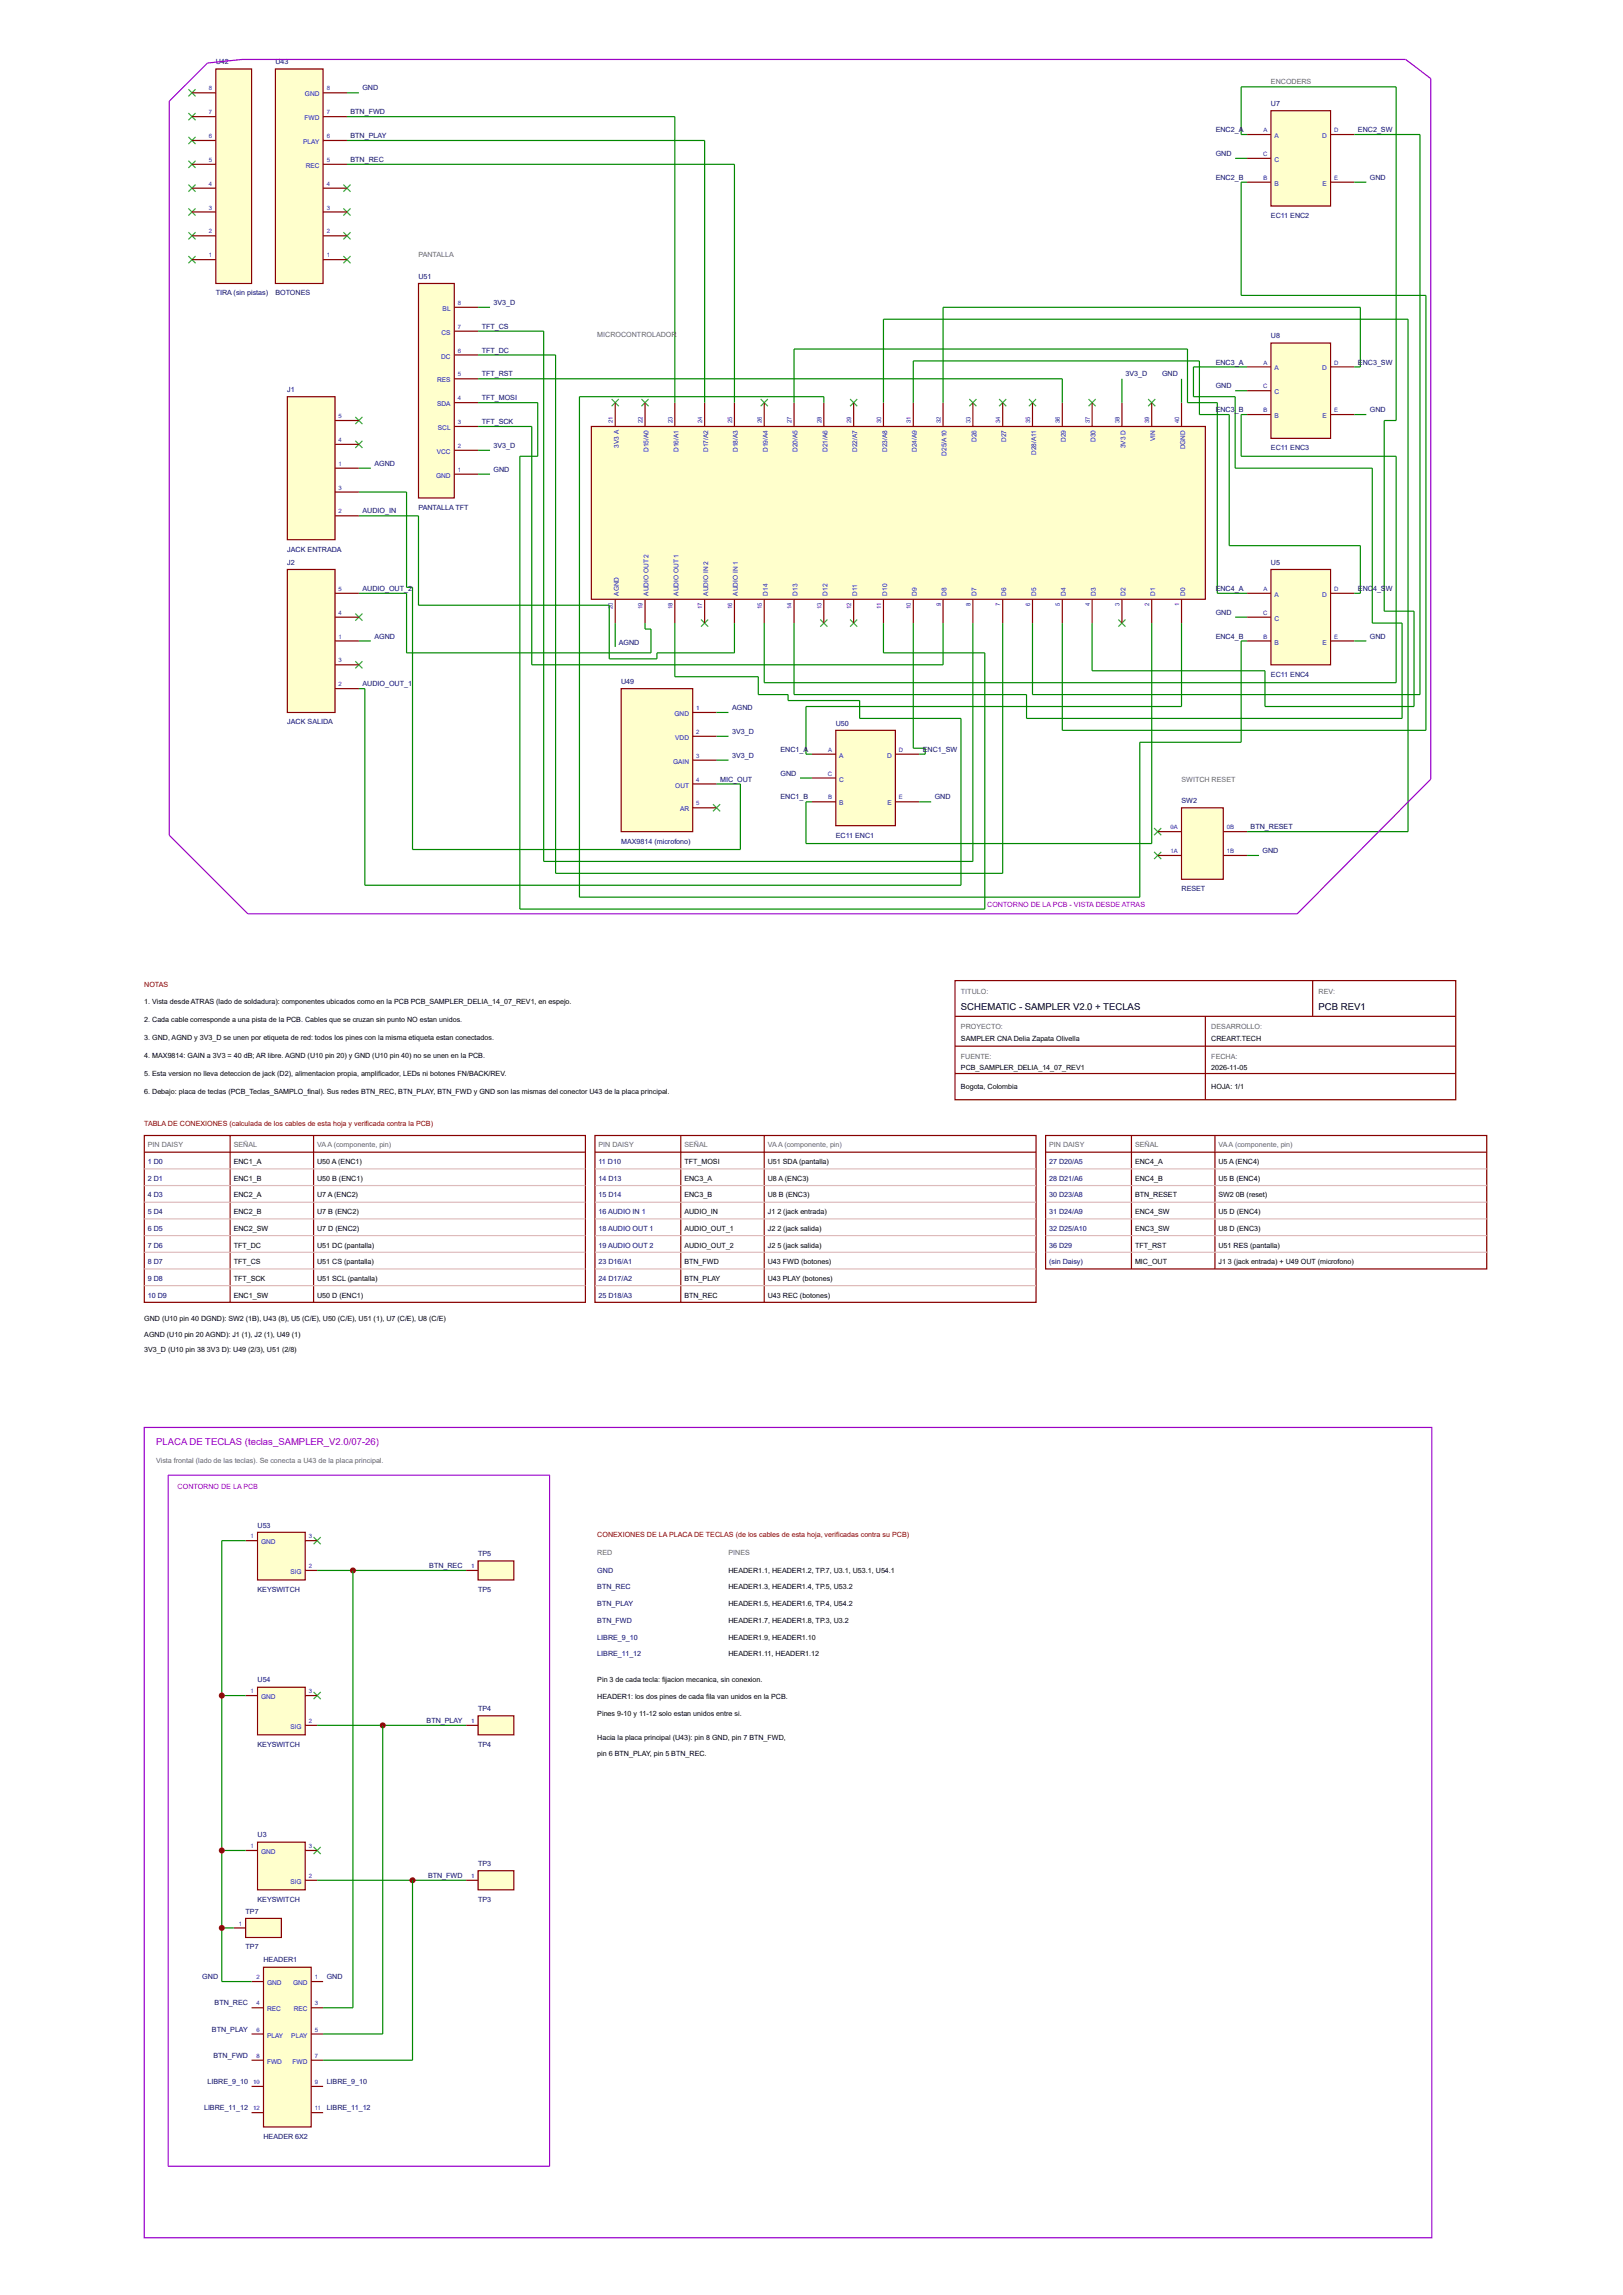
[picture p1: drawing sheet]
<svg xmlns="http://www.w3.org/2000/svg" width="297mm" height="420mm" viewBox="0 0 297 420" stroke-linecap="round" stroke-linejoin="round" font-family="sans-serif">
<defs><g id="words">
<g font-size="1.7">
<text x="175.9" y="185">SCHEMATIC - SAMPLER V2.0 + TECLAS</text>
<text x="241.3" y="185">PCB REV1</text>
</g>
<text font-size="1.7" fill="#90c" x="28.6" y="264.6">PLACA DE TECLAS (teclas_SAMPLER_V2.0/07-26)</text>
<g font-size="1.3" fill="#000080">
<text x="39.5" y="11.8">U42</text>
<text x="50.4" y="11.8">U43</text>
<text x="66.3" y="16.6">GND</text>
<text x="64.1" y="20.9">BTN_FWD</text>
<text x="232.6" y="19.4">U7</text>
<text x="64.1" y="29.6">BTN_REC</text>
<text x="64.1" y="25.3">BTN_PLAY</text>
<text x="222.5" y="24.2">ENC2_A</text>
<text x="222.5" y="28.6">GND</text>
<text x="248.5" y="24.2">ENC2_SW</text>
<text x="222.5" y="32.9">ENC2_B</text>
<text x="250.7" y="32.9">GND</text>
<text x="232.6" y="39.9">EC11 ENC2</text>
<text x="76.6" y="51">U51</text>
<text x="39.5" y="54.1">TIRA (sin pistas)</text>
<text x="50.4" y="54.1">BOTONES</text>
<text x="90.3" y="55.8">3V3_D</text>
<text x="88.1" y="60.2">TFT_CS</text>
<text x="88.1" y="64.6">TFT_DC</text>
<text x="232.6" y="61.9">U8</text>
<text x="52.6" y="71.8">J1</text>
<text x="88.1" y="68.9">TFT_RST</text>
<text x="206" y="68.9">3V3_D</text>
<text x="212.7" y="68.9">GND</text>
<text x="222.5" y="66.7">ENC3_A</text>
<text x="222.5" y="71.1">GND</text>
<text x="248.5" y="66.7">ENC3_SW</text>
<text x="88.1" y="77.6">TFT_SCK</text>
<text x="88.1" y="73.3">TFT_MOSI</text>
<text x="222.5" y="75.5">ENC3_B</text>
<text x="250.7" y="75.5">GND</text>
<text x="90.3" y="82">3V3_D</text>
<text x="232.6" y="82.4">EC11 ENC3</text>
<text x="68.5" y="85.3">AGND</text>
<text x="90.3" y="86.4">GND</text>
<text x="66.3" y="94">AUDIO_IN</text>
<text x="76.6" y="93.4">PANTALLA TFT</text>
<text x="52.6" y="101">JACK ENTRADA</text>
<text x="52.6" y="103.4">J2</text>
<text x="232.6" y="103.4">U5</text>
<text x="66.3" y="108.2">AUDIO_OUT_2</text>
<text x="222.5" y="108.2">ENC4_A</text>
<text x="222.5" y="112.6">GND</text>
<text x="248.5" y="108.2">ENC</text>
<text x="251.3" y="108.2">4_S</text>
<text x="253.6" y="108.2">W</text>
<text x="68.5" y="116.9">AGND</text>
<text x="113.2" y="118">AGND</text>
<text x="222.5" y="116.9">ENC4_B</text>
<text x="250.7" y="116.9">GND</text>
<text x="66.3" y="125.6">AUDIO_OUT_1</text>
<text x="113.7" y="125.2">U49</text>
<text x="232.6" y="123.9">EC11 ENC4</text>
<text x="134" y="130">AGND</text>
<text x="52.6" y="132.6">JACK SALIDA</text>
<text x="134" y="134.4">3V3_D</text>
<text x="142.8" y="137.6">ENC1_A</text>
<text x="152.9" y="132.8">U50</text>
<text x="168.9" y="137.6">ENC1_SW</text>
<text x="131.8" y="143.1">MIC_OUT</text>
<text x="134" y="138.7">3V3_D</text>
<text x="142.8" y="142">GND</text>
<text x="142.8" y="146.4">ENC1_B</text>
<text x="171.1" y="146.4">GND</text>
<text x="216.2" y="147">SW2</text>
<text x="113.7" y="154.4">MAX9814 (microfono)</text>
<text x="152.9" y="153.4">EC11 ENC1</text>
<text x="228.9" y="151.8">BTN_RESET</text>
<text x="231.1" y="156.2">GND</text>
<text x="216.2" y="163.2">RESET</text>
<text x="27.1" y="213.1">1 D0</text>
<text x="109.5" y="213.1">11 D10</text>
<text x="192" y="213.1">27 D20/A5</text>
<text x="27.1" y="216.2">2 D1</text>
<text x="27.1" y="219.2">4 D3</text>
<text x="109.5" y="216.2">14 D13</text>
<text x="109.5" y="219.2">15 D14</text>
<text x="192" y="216.2">28 D21/A6</text>
<text x="192" y="219.2">30 D23/A8</text>
<text x="27.1" y="222.3">5 D4</text>
<text x="27.1" y="225.4">6 D5</text>
<text x="109.5" y="222.3">16 AUDIO IN 1</text>
<text x="109.5" y="225.4">18 AUDIO OUT 1</text>
<text x="192" y="222.3">31 D24/A9</text>
<text x="192" y="225.4">32 D25/A10</text>
<text x="27.1" y="228.4">7 D6</text>
<text x="27.1" y="231.5">8 D7</text>
<text x="109.5" y="228.4">19 AUDIO OUT 2</text>
<text x="109.5" y="231.5">23 D16/A1</text>
<text x="192" y="228.4">36 D29</text>
<text x="192" y="231.5">(sin Daisy)</text>
<text x="27.1" y="234.5">9 D8</text>
<text x="27.1" y="237.6">10 D9</text>
<text x="109.5" y="234.5">24 D17/A2</text>
<text x="109.5" y="237.6">25 D18/A3</text>
<text x="47.1" y="279.7">U53</text>
<text x="78.6" y="287.1">BTN_REC</text>
<text x="87.5" y="284.9">TP5</text>
<text x="109.3" y="288">GND</text>
<text x="47.1" y="291.5">KEYSWITCH</text>
<text x="87.5" y="291.5">TP5</text>
<text x="109.3" y="291">BTN_REC</text>
<text x="109.3" y="294.1">BTN_PLAY</text>
<text x="109.3" y="297.1">BTN_FWD</text>
<text x="109.3" y="300.2">LIBRE_9_10</text>
<text x="109.3" y="303.2">LIBRE_11_12</text>
<text x="47.1" y="308">U54</text>
<text x="78.1" y="315.5">BTN_PLAY</text>
<text x="87.5" y="313.3">TP4</text>
<text x="47.1" y="319.8">KEYSWITCH</text>
<text x="87.5" y="319.8">TP4</text>
<text x="47.1" y="336.4">U3</text>
<text x="87.5" y="341.6">TP3</text>
<text x="78.3" y="343.8">BTN_FWD</text>
<text x="44.9" y="350.4">TP7</text>
<text x="47.1" y="348.2">KEYSWITCH</text>
<text x="87.5" y="348.2">TP3</text>
<text x="44.9" y="356.9">TP7</text>
<text x="48.2" y="359.3">HEADER1</text>
<text x="37" y="362.4">GND</text>
<text x="59.8" y="362.4">GND</text>
<text x="38.8" y="372">BTN_PLAY</text>
<text x="39.3" y="367.2">BTN_REC</text>
<text x="39.1" y="376.8">BTN_FWD</text>
<text x="38" y="381.6">LIBRE_9_10</text>
<text x="59.8" y="381.6">LIBRE_9_10</text>
<text x="37.3" y="386.4">LIBRE_11_12</text>
<text x="59.8" y="386.4">LIBRE_11_12</text>
<text x="48.2" y="391.6">HEADER 6X2</text>
</g>
<g font-size="1.3" fill="#666">
<text x="232.6" y="15.5">ENCODERS</text>
<text x="76.6" y="47.1">PANTALLA</text>
<text x="109.3" y="61.7">MICROCONTROLADOR</text>
<text x="216.2" y="143.1">SWITCH RESET</text>
<text x="175.9" y="181.9">TITULO:</text>
<text x="241.3" y="181.9">REV:</text>
<text x="175.9" y="188.5">PROYECTO:</text>
<text x="221.7" y="188.5">DESARROLLO:</text>
<text x="175.9" y="193.9">FUENTE:</text>
<text x="221.7" y="193.9">FECHA:</text>
<text x="27.1" y="210.1">PIN DAISY</text>
<text x="42.8" y="210.1">SEÑAL</text>
<text x="58" y="210.1">VAA (componente, pin)</text>
<text x="109.5" y="210.1">PIN DAISY</text>
<text x="125.2" y="210.1">SEÑAL</text>
<text x="140.5" y="210.1">VAA (componente, pin)</text>
<text x="192" y="210.1">PIN DAISY</text>
<text x="207.7" y="210.1">SEÑAL</text>
<text x="223" y="210.1">VAA (componente, pin)</text>
<text x="28.6" y="267.9">Vista frontal (lado de las teclas). Se conecta a U43 de la placa principal.</text>
<text x="109.3" y="284.7">RED</text>
<text x="133.3" y="284.7">PINES</text>
</g>
<g font-size="1.3" fill="#90c">
<text x="180.7" y="166">CONTORNO DE LA PCB - VISTA DESDE ATRAS</text>
<text x="32.5" y="272.7">CONTORNO DE LA PCB</text>
</g>
<g font-size="1.3" fill="#800">
<text x="26.4" y="180.6">NOTAS</text>
<text x="26.4" y="206.2">TABLA DE CONEXIONES (calculada de los cables de esta hoja y verificada contra la PCB)</text>
<text x="109.3" y="281.4">CONEXIONES DE LA PLACA DE TECLAS (de los cables de esta hoja, verificadas contra su PCB)</text>
</g>
<g font-size="1.3">
<text x="26.4" y="183.9">1. Vista desde ATRAS (lado de soldadura): componentes ubicados como en la PCB PCB_SAMPLER_DELIA_14_07_REV1, en espejo.</text>
<text x="26.4" y="187.2">2. Cada cable corresponde a una pista de la PCB. Cables que se cruzan sin punto NO estan unidos.</text>
<text x="26.4" y="190.4">3. GND, AGND y 3V3_D se unen por etiqueta de red: todos los pines con la misma etiqueta estan conectados.</text>
<text x="175.9" y="190.7">SAMPLER CNA Delia Zapata Olivella</text>
<text x="221.7" y="190.7">CREART.TECH</text>
<text x="26.4" y="193.7">4. MAX9814: GAIN a 3V3 = 40 dB; AR libre. AGND (U10 pin 20) y GND (U10 pin 40) no se unen en la PCB.</text>
<text x="26.4" y="197">5. Esta version no lleva deteccion de jack (D2), alimentacion propia, amplificador, LEDs ni botones FN/BACK/REV.</text>
<text x="175.9" y="195.9">PCB_SAMPLER_DELIA_14_07_REV1</text>
<text x="221.7" y="195.9">2026-11-05</text>
<text x="26.4" y="200.3">6. Debajo: placa de teclas (PCB_Teclas_SAMPLO_final). Sus redes BTN_REC, BTN_PLAY, BTN_FWD y GND son las mismas del conector U43 de la placa principal.</text>
<text x="175.9" y="199.4">Bogota, Colombia</text>
<text x="221.7" y="199.4">HOJA: 1/1</text>
<text x="42.8" y="213.1">ENC1_A</text>
<text x="58" y="213.1">U50 A (ENC1)</text>
<text x="125.2" y="213.1">TFT_MOSI</text>
<text x="140.5" y="213.1">U51 SDA (pantalla)</text>
<text x="207.7" y="213.1">ENC4_A</text>
<text x="223" y="213.1">U5 A (ENC4)</text>
<text x="42.8" y="216.2">ENC1_B</text>
<text x="42.8" y="219.2">ENC2_A</text>
<text x="58" y="216.2">U50 B (ENC1)</text>
<text x="58" y="219.2">U7 A (ENC2)</text>
<text x="125.2" y="216.2">ENC3_A</text>
<text x="125.2" y="219.2">ENC3_B</text>
<text x="140.5" y="216.2">U8 A (ENC3)</text>
<text x="140.5" y="219.2">U8 B (ENC3)</text>
<text x="207.7" y="216.2">ENC4_B</text>
<text x="207.7" y="219.2">BTN_RESET</text>
<text x="223" y="216.2">U5 B (ENC4)</text>
<text x="223" y="219.2">SW2</text>
<text x="226.2" y="219.2">0B (reset)</text>
<text x="42.8" y="222.3">ENC2_B</text>
<text x="42.8" y="225.4">ENC2_SW</text>
<text x="58" y="222.3">U7 B (ENC2)</text>
<text x="58" y="225.4">U7 D (ENC2)</text>
<text x="125.2" y="222.3">AUDIO_IN</text>
<text x="125.2" y="225.4">AUDIO_OUT_1</text>
<text x="140.5" y="222.3">J1</text>
<text x="140.5" y="225.4">J2</text>
<text x="142.3" y="222.3">2 (jack entrada)</text>
<text x="142.3" y="225.4">2 (jack salida)</text>
<text x="207.7" y="222.3">ENC4_SW</text>
<text x="207.7" y="225.4">ENC3_SW</text>
<text x="223" y="222.3">U5 D (ENC4)</text>
<text x="223" y="225.4">U8 D (ENC3)</text>
<text x="42.8" y="228.4">TFT_DC</text>
<text x="42.8" y="231.5">TFT_CS</text>
<text x="58" y="228.4">U51 DC (pantalla)</text>
<text x="58" y="231.5">U51 CS (pantalla)</text>
<text x="125.2" y="228.4">AUDIO_OUT_2</text>
<text x="125.2" y="231.5">BTN_FWD</text>
<text x="140.5" y="228.4">J2</text>
<text x="140.5" y="231.5">U43 FWD (botones)</text>
<text x="142.3" y="228.4">5 (jack salida)</text>
<text x="207.7" y="228.4">TFT_RST</text>
<text x="207.7" y="231.5">MIC_OUT</text>
<text x="223" y="228.4">U51 RES (pantalla)</text>
<text x="223" y="231.5">J1</text>
<text x="224.7" y="231.5">3 (jack entrada) + U49 OUT (microfono)</text>
<text x="42.8" y="234.5">TFT_SCK</text>
<text x="42.8" y="237.6">ENC1_SW</text>
<text x="58" y="234.5">U51 SCL (pantalla)</text>
<text x="58" y="237.6">U50 D (ENC1)</text>
<text x="125.2" y="234.5">BTN_PLAY</text>
<text x="125.2" y="237.6">BTN_REC</text>
<text x="140.5" y="234.5">U43 PLAY (botones)</text>
<text x="140.5" y="237.6">U43 REC (botones)</text>
<text x="26.4" y="241.9">GND (U10 pin 40 DGND): SW2 (1B), U43 (8), U5 (C/E), U50 (C/E), U51 (1), U7 (C/E), U8 (C/E)</text>
<text x="26.4" y="244.8">AGND (U10 pin 20 AGND): J1 (1), J2 (1), U49 (1)</text>
<text x="26.4" y="247.6">3V3_D (U10 pin 38</text>
<text x="37.9" y="247.6">3V3 D): U49 (2/3), U51 (2/8)</text>
<text x="133.3" y="288">HEADER1.1, HEADER1.2, TP.7, U3.1, U53.1, U54.1</text>
<text x="133.3" y="291">HEADER1.3, HEADER1.4, TP.5, U53.2</text>
<text x="133.3" y="294.1">HEADER1.5, HEADER1.6, TP.4, U54.2</text>
<text x="133.3" y="297.1">HEADER1.7, HEADER1.8, TP.3, U3.2</text>
<text x="133.3" y="300.2">HEADER1.9, HEADER1.10</text>
<text x="133.3" y="303.2">HEADER1.11, HEADER1.12</text>
<text x="109.3" y="308">Pin 3 de cada tecla: fijacion mecanica, sin conexion.</text>
<text x="109.3" y="311.1">HEADER1: los dos pines de cada fila van unidos en la PCB.</text>
<text x="109.3" y="314.2">Pines 9-10 y 11-12 solo estan unidos entre si.</text>
<text x="109.3" y="318.5">Hacia la placa principal (U43): pin 8 GND, pin 7 BTN_FWD,</text>
<text x="109.3" y="321.6">pin 6 BTN_PLAY, pin 5 BTN_REC.</text>
</g>
<g font-size="1.2" fill="#00f">
<text x="55.8" y="17.6">GND</text>
<text x="55.7" y="22">FWD</text>
<text x="55.5" y="26.4">PLAY</text>
<text x="233.2" y="25.3">A</text>
<text x="233.2" y="29.6">C</text>
<text x="242" y="25.3">D</text>
<text x="55.9" y="30.7">REC</text>
<text x="233.2" y="34">B</text>
<text x="242" y="34">E</text>
<text x="81" y="56.9">BL</text>
<text x="80.7" y="65.6">DC</text>
<text x="80.8" y="61.3">CS</text>
<text x="80" y="70">RES</text>
<text x="233.2" y="67.8">A</text>
<text x="242" y="67.8">D</text>
<text x="80" y="74.4">SDA</text>
<text x="233.2" y="72.2">C</text>
<text x="233.2" y="76.6">B</text>
<text x="242" y="76.6">E</text>
<text x="79.9" y="83.1">VCC</text>
<text x="80.1" y="78.7">SCL</text>
<text x="113.2" y="81.9" transform="rotate(-90 113.2 81.9)">3V3 A</text>
<text x="118.7" y="82.7" transform="rotate(-90 118.7 82.7)">D15/A0</text>
<text x="124.1" y="82.7" transform="rotate(-90 124.1 82.7)">D16/A1</text>
<text x="129.6" y="82.7" transform="rotate(-90 129.6 82.7)">D17/A2</text>
<text x="135.1" y="82.7" transform="rotate(-90 135.1 82.7)">D18/A3</text>
<text x="140.5" y="82.7" transform="rotate(-90 140.5 82.7)">D19/A4</text>
<text x="146" y="82.7" transform="rotate(-90 146 82.7)">D20/A5</text>
<text x="151.4" y="82.7" transform="rotate(-90 151.4 82.7)">D21/A6</text>
<text x="156.9" y="82.7" transform="rotate(-90 156.9 82.7)">D22/A7</text>
<text x="162.3" y="82.7" transform="rotate(-90 162.3 82.7)">D23/A8</text>
<text x="167.8" y="82.7" transform="rotate(-90 167.8 82.7)">D24/A9</text>
<text x="173.2" y="83.4" transform="rotate(-90 173.2 83.4)">D25/A10</text>
<text x="178.7" y="80.9" transform="rotate(-90 178.7 80.9)">D26</text>
<text x="184.1" y="80.9" transform="rotate(-90 184.1 80.9)">D27</text>
<text x="189.6" y="83.3" transform="rotate(-90 189.6 83.3)">D28/A11</text>
<text x="195.1" y="80.9" transform="rotate(-90 195.1 80.9)">D29</text>
<text x="200.5" y="80.9" transform="rotate(-90 200.5 80.9)">D30</text>
<text x="206" y="82.1" transform="rotate(-90 206 82.1)">3V3 D</text>
<text x="211.4" y="80.7" transform="rotate(-90 211.4 80.7)">VIN</text>
<text x="216.9" y="82.3" transform="rotate(-90 216.9 82.3)">DGND</text>
<text x="79.8" y="87.5">GND</text>
<text x="113.2" y="109.1" transform="rotate(-90 113.2 109.1)">AGND</text>
<text x="118.7" y="109.1" transform="rotate(-90 118.7 109.1)">AUDIO OUT 2</text>
<text x="124.1" y="109.1" transform="rotate(-90 124.1 109.1)">AUDIO OUT 1</text>
<text x="129.6" y="109.1" transform="rotate(-90 129.6 109.1)">AUDIO IN 2</text>
<text x="135.1" y="109.1" transform="rotate(-90 135.1 109.1)">AUDIO IN 1</text>
<text x="140.5" y="109.1" transform="rotate(-90 140.5 109.1)">D14</text>
<text x="146" y="109.1" transform="rotate(-90 146 109.1)">D13</text>
<text x="151.4" y="109.1" transform="rotate(-90 151.4 109.1)">D12</text>
<text x="156.9" y="109.1" transform="rotate(-90 156.9 109.1)">D11</text>
<text x="162.3" y="109.1" transform="rotate(-90 162.3 109.1)">D10</text>
<text x="167.8" y="109.1" transform="rotate(-90 167.8 109.1)">D9</text>
<text x="173.2" y="109.1" transform="rotate(-90 173.2 109.1)">D8</text>
<text x="178.7" y="109.1" transform="rotate(-90 178.7 109.1)">D7</text>
<text x="184.1" y="109.1" transform="rotate(-90 184.1 109.1)">D6</text>
<text x="189.6" y="109.1" transform="rotate(-90 189.6 109.1)">D5</text>
<text x="195.1" y="109.1" transform="rotate(-90 195.1 109.1)">D4</text>
<text x="200.5" y="109.1" transform="rotate(-90 200.5 109.1)">D3</text>
<text x="206" y="109.1" transform="rotate(-90 206 109.1)">D2</text>
<text x="211.4" y="109.1" transform="rotate(-90 211.4 109.1)">D1</text>
<text x="216.9" y="109.1" transform="rotate(-90 216.9 109.1)">D0</text>
<text x="233.2" y="109.3">A</text>
<text x="233.2" y="113.6">C</text>
<text x="242" y="109.3">D</text>
<text x="233.2" y="118">B</text>
<text x="242" y="118">E</text>
<text x="123.4" y="131.1">GND</text>
<text x="123.6" y="135.5">VDD</text>
<text x="123.2" y="139.8">GAIN</text>
<text x="153.6" y="138.7">A</text>
<text x="153.6" y="143.1">C</text>
<text x="162.3" y="138.7">D</text>
<text x="123.6" y="144.2">OUT</text>
<text x="124.4" y="148.6">AR</text>
<text x="153.6" y="147.5">B</text>
<text x="162.4" y="147.5">E</text>
<text x="47.8" y="282.7">GND</text>
<text x="53.1" y="288.2">SIG</text>
<text x="47.8" y="311.1">GND</text>
<text x="53.1" y="316.6">SIG</text>
<text x="47.8" y="339.5">GND</text>
<text x="53.1" y="344.9">SIG</text>
<text x="48.9" y="363.5">GND</text>
<text x="53.6" y="363.5">GND</text>
<text x="48.9" y="368.3">REC</text>
<text x="53.8" y="368.3">REC</text>
<text x="48.9" y="373.1">PLAY</text>
<text x="48.9" y="377.9">FWD</text>
<text x="53.3" y="373.1">PLAY</text>
<text x="53.6" y="377.9">FWD</text>
</g>
<g font-size="1.1" fill="#00f">
<text x="38.2" y="16.6">8</text>
<text x="59.8" y="16.6">8</text>
<text x="38.2" y="20.9">7</text>
<text x="59.8" y="20.9">7</text>
<text x="38.2" y="25.3">6</text>
<text x="38.2" y="29.6">5</text>
<text x="59.8" y="25.3">6</text>
<text x="59.8" y="29.6">5</text>
<text x="231.1" y="28.6">C</text>
<text x="231.2" y="24.2">A</text>
<text x="244.1" y="24.2">D</text>
<text x="38.2" y="34">4</text>
<text x="59.8" y="34">4</text>
<text x="231.2" y="32.9">B</text>
<text x="244.1" y="32.9">E</text>
<text x="38.2" y="38.4">3</text>
<text x="59.8" y="38.4">3</text>
<text x="38.2" y="42.7">2</text>
<text x="38.2" y="47.1">1</text>
<text x="59.8" y="42.7">2</text>
<text x="59.8" y="47.1">1</text>
<text x="83.8" y="55.8">8</text>
<text x="83.8" y="60.2">7</text>
<text x="83.8" y="64.6">6</text>
<text x="83.8" y="68.9">5</text>
<text x="231.1" y="71.1">C</text>
<text x="231.2" y="66.7">A</text>
<text x="244.1" y="66.7">D</text>
<text x="62" y="76.6">5</text>
<text x="83.8" y="73.3">4</text>
<text x="83.8" y="77.6">3</text>
<text x="112.1" y="77.4" transform="rotate(-90 112.1 77.4)">21</text>
<text x="117.6" y="77.4" transform="rotate(-90 117.6 77.4)">22</text>
<text x="123.1" y="77.4" transform="rotate(-90 123.1 77.4)">23</text>
<text x="128.5" y="77.4" transform="rotate(-90 128.5 77.4)">24</text>
<text x="134" y="77.4" transform="rotate(-90 134 77.4)">25</text>
<text x="139.4" y="77.4" transform="rotate(-90 139.4 77.4)">26</text>
<text x="144.9" y="77.4" transform="rotate(-90 144.9 77.4)">27</text>
<text x="150.3" y="77.4" transform="rotate(-90 150.3 77.4)">28</text>
<text x="155.8" y="77.4" transform="rotate(-90 155.8 77.4)">29</text>
<text x="161.2" y="77.4" transform="rotate(-90 161.2 77.4)">30</text>
<text x="166.7" y="77.4" transform="rotate(-90 166.7 77.4)">31</text>
<text x="172.1" y="77.4" transform="rotate(-90 172.1 77.4)">32</text>
<text x="177.6" y="77.4" transform="rotate(-90 177.6 77.4)">33</text>
<text x="183.1" y="77.4" transform="rotate(-90 183.1 77.4)">34</text>
<text x="188.5" y="77.4" transform="rotate(-90 188.5 77.4)">35</text>
<text x="194" y="77.4" transform="rotate(-90 194 77.4)">36</text>
<text x="199.4" y="77.4" transform="rotate(-90 199.4 77.4)">37</text>
<text x="204.9" y="77.4" transform="rotate(-90 204.9 77.4)">38</text>
<text x="210.3" y="77.4" transform="rotate(-90 210.3 77.4)">39</text>
<text x="215.8" y="77.4" transform="rotate(-90 215.8 77.4)">40</text>
<text x="231.2" y="75.5">B</text>
<text x="244.1" y="75.5">E</text>
<text x="62" y="80.9">4</text>
<text x="83.8" y="82">2</text>
<text x="62" y="85.3">1</text>
<text x="62" y="89.6">3</text>
<text x="83.8" y="86.4">1</text>
<text x="62" y="94">2</text>
<text x="62" y="108.2">5</text>
<text x="62" y="112.6">4</text>
<text x="112.1" y="111.6" transform="rotate(-90 112.1 111.6)">20</text>
<text x="117.6" y="111.6" transform="rotate(-90 117.6 111.6)">19</text>
<text x="123.1" y="111.6" transform="rotate(-90 123.1 111.6)">18</text>
<text x="128.5" y="111.6" transform="rotate(-90 128.5 111.6)">17</text>
<text x="134" y="111.6" transform="rotate(-90 134 111.6)">16</text>
<text x="139.4" y="111.6" transform="rotate(-90 139.4 111.6)">15</text>
<text x="144.9" y="111.6" transform="rotate(-90 144.9 111.6)">14</text>
<text x="150.3" y="111.6" transform="rotate(-90 150.3 111.6)">13</text>
<text x="155.8" y="111.6" transform="rotate(-90 155.8 111.6)">12</text>
<text x="161.2" y="111.5" transform="rotate(-90 161.2 111.5)">11</text>
<text x="166.7" y="111.6" transform="rotate(-90 166.7 111.6)">10</text>
<text x="172.1" y="111" transform="rotate(-90 172.1 111)">9</text>
<text x="177.6" y="111" transform="rotate(-90 177.6 111)">8</text>
<text x="183.1" y="111" transform="rotate(-90 183.1 111)">7</text>
<text x="188.5" y="111" transform="rotate(-90 188.5 111)">6</text>
<text x="194" y="111" transform="rotate(-90 194 111)">5</text>
<text x="199.4" y="111" transform="rotate(-90 199.4 111)">4</text>
<text x="204.9" y="111" transform="rotate(-90 204.9 111)">3</text>
<text x="210.3" y="111" transform="rotate(-90 210.3 111)">2</text>
<text x="215.8" y="111" transform="rotate(-90 215.8 111)">1</text>
<text x="231.1" y="112.6">C</text>
<text x="231.2" y="108.2">A</text>
<text x="244.1" y="108.2">D</text>
<text x="62" y="116.9">1</text>
<text x="231.2" y="116.9">B</text>
<text x="244.1" y="116.9">E</text>
<text x="62" y="121.3">3</text>
<text x="62" y="125.6">2</text>
<text x="127.4" y="130">1</text>
<text x="127.4" y="134.4">2</text>
<text x="151.6" y="137.6">A</text>
<text x="164.5" y="137.6">D</text>
<text x="127.4" y="138.7">3</text>
<text x="127.4" y="143.1">4</text>
<text x="151.5" y="142">C</text>
<text x="127.4" y="147.5">5</text>
<text x="151.6" y="146.4">B</text>
<text x="164.5" y="146.4">E</text>
<text x="214.2" y="151.8">0A</text>
<text x="224.5" y="151.8">0B</text>
<text x="214.2" y="156.2">1A</text>
<text x="224.5" y="156.2">1B</text>
<text x="45.9" y="281.6">1</text>
<text x="56.5" y="281.6">3</text>
<text x="56.5" y="287.1">2</text>
<text x="86.2" y="287.1">1</text>
<text x="45.9" y="310">1</text>
<text x="56.5" y="310">3</text>
<text x="56.5" y="315.5">2</text>
<text x="86.2" y="315.5">1</text>
<text x="45.9" y="338.4">1</text>
<text x="56.5" y="338.4">3</text>
<text x="56.5" y="343.8">2</text>
<text x="86.2" y="343.8">1</text>
<text x="43.7" y="352.6">1</text>
<text x="47" y="362.4">2</text>
<text x="57.6" y="362.4">1</text>
<text x="47" y="367.2">4</text>
<text x="47" y="372">6</text>
<text x="57.6" y="367.2">3</text>
<text x="57.6" y="372">5</text>
<text x="47" y="376.8">8</text>
<text x="57.6" y="376.8">7</text>
<text x="46.3" y="381.6">10</text>
<text x="57.6" y="381.6">9</text>
<text x="46.3" y="386.4">12</text>
<text x="57.6" y="386.4">11</text>
</g>
</g></defs>
<g fill="none" stroke="#3c3" stroke-width=".22">
<path d="M111.9 73.1l1.3 1.3M113.2 73.1l-1.3 1.3M117.4 73.1l1.3 1.3M118.7 73.1l-1.3 1.3M139.2 73.1l1.3 1.3M140.5 73.1l-1.3 1.3M155.6 73.1l1.3 1.3M156.9 73.1l-1.3 1.3M177.4 73.1l1.3 1.3M178.7 73.1l-1.3 1.3M182.8 73.1l1.3 1.3M184.1 73.1l-1.3 1.3"/>
<path d="M188.3 73.1l1.3 1.3M189.6 73.1l-1.3 1.3M199.2 73.1l1.3 1.3M200.5 73.1l-1.3 1.3M210.1 73.1l1.3 1.3M211.4 73.1l-1.3 1.3M128.3 113.4l1.3 1.3M129.6 113.4l-1.3 1.3M150.1 113.4l1.3 1.3M151.4 113.4l-1.3 1.3M155.6 113.4l1.3 1.3M156.9 113.4l-1.3 1.3"/>
<path d="M204.7 113.4l1.3 1.3M206 113.4l-1.3 1.3"/>
</g>
<path d="M108.2 78.1h112.4v31.6h-112.4z" fill="#ffc"/>
<g fill="none" stroke="#800" stroke-width=".22">
<path d="M108.2 78.1h112.4v31.6h-112.4zM112.6 73.7v4.4M118 73.7v4.4M123.5 73.7v4.4M128.9 73.7v4.4M134.4 73.7v4.4M139.9 73.7v4.4M145.3 73.7v4.4M150.8 73.7v4.4M156.2 73.7v4.4M161.7 73.7v4.4M167.1 73.7v4.4"/>
<path d="M172.6 73.7v4.4M178 73.7v4.4M183.5 73.7v4.4M188.9 73.7v4.4M194.4 73.7v4.4M199.9 73.7v4.4M205.3 73.7v4.4M210.8 73.7v4.4M216.2 73.7v4.4M112.6 109.7v4.4M118 109.7v4.4M123.5 109.7v4.4"/>
<path d="M128.9 109.7v4.4M134.4 109.7v4.4M139.9 109.7v4.4M145.3 109.7v4.4M150.8 109.7v4.4M156.2 109.7v4.4M161.7 109.7v4.4M167.1 109.7v4.4M172.6 109.7v4.4M178 109.7v4.4M183.5 109.7v4.4M188.9 109.7v4.4"/>
<path d="M194.4 109.7v4.4M199.9 109.7v4.4M205.3 109.7v4.4M210.8 109.7v4.4M216.2 109.7v4.4"/>
</g>
<path d="M232.6 20.3h10.9v17.4h-10.9z" fill="#ffc"/>
<path d="M228.2 24.6h4.4M228.2 29h4.4M228.2 33.4h4.4M232.6 20.3h10.9v17.4h-10.9zM243.5 24.6h4.4M243.5 33.4h4.4" fill="none" stroke="#800" stroke-width=".22"/>
<path d="M232.6 62.8h10.9v17.5h-10.9z" fill="#ffc"/>
<path d="M228.2 67.2h4.4M228.2 71.5h4.4M228.2 75.9h4.4M232.6 62.8h10.9v17.5h-10.9zM243.5 67.2h4.4M243.5 75.9h4.4" fill="none" stroke="#800" stroke-width=".22"/>
<path d="M232.6 104.3h10.9v17.4h-10.9z" fill="#ffc"/>
<path d="M228.2 108.6h4.4M228.2 113h4.4M228.2 117.4h4.4M232.6 104.3h10.9v17.4h-10.9zM243.5 108.6h4.4M243.5 117.4h4.4" fill="none" stroke="#800" stroke-width=".22"/>
<path d="M152.9 133.7h11v17.5h-11z" fill="#ffc"/>
<path d="M148.6 138.1h4.3M152.9 133.7h11v17.5h-11zM163.9 138.1h4.3M148.6 142.4h4.3M148.6 146.8h4.3M163.9 146.8h4.3" fill="none" stroke="#800" stroke-width=".22"/>
<path d="M211.2 151.6l1.3 1.3M211.2 156l1.3 1.3M212.5 151.6l-1.3 1.3M212.5 156l-1.3 1.3" fill="none" stroke="#3c3" stroke-width=".22"/>
<path d="M216.2 147.9h7.7v13.1h-7.7z" fill="#ffc"/>
<path d="M211.9 152.3h4.3M211.9 156.6h4.3M216.2 147.9h7.7v13.1h-7.7zM223.9 152.3h4.3M223.9 156.6h4.3" fill="none" stroke="#800" stroke-width=".22"/>
<path d="M130.5 147.2l1.3 1.4M131.8 147.2l-1.3 1.4" fill="none" stroke="#3c3" stroke-width=".22"/>
<path d="M113.7 126.1h13.1v26.2h-13.1z" fill="#ffc"/>
<path d="M113.7 126.1h13.1v26.2h-13.1zM126.8 130.4h4.3M126.8 134.8h4.3M126.8 139.2h4.3M126.8 143.5h4.3M126.8 147.9h4.3" fill="none" stroke="#800" stroke-width=".22"/>
<path d="M76.6 51.9h6.5v39.3h-6.5z" fill="#ffc"/>
<path d="M76.6 51.9h6.5v39.3h-6.5zM83.1 56.3h4.4M83.1 60.6h4.4M83.1 65h4.4M83.1 69.4h4.4M83.1 73.7h4.4M83.1 78.1h4.4M83.1 82.4h4.4M83.1 86.8h4.4" fill="none" stroke="#800" stroke-width=".22"/>
<path d="M65 76.3l1.3 1.3M66.3 76.3l-1.3 1.3M65 80.7l1.3 1.3M66.3 80.7l-1.3 1.3" fill="none" stroke="#3c3" stroke-width=".22"/>
<path d="M52.6 72.6h8.7v26.2h-8.7z" fill="#ffc"/>
<path d="M52.6 72.6h8.7v26.2h-8.7zM61.3 77h4.4M61.3 81.4h4.4M61.3 85.7h4.4M61.3 90.1h4.4M61.3 94.4h4.4" fill="none" stroke="#800" stroke-width=".22"/>
<path d="M65 112.3l1.3 1.3M66.3 112.3l-1.3 1.3M65 121.1l1.3 1.3M66.3 121.1l-1.3 1.3" fill="none" stroke="#3c3" stroke-width=".22"/>
<path d="M52.6 104.3h8.7v26.1h-8.7z" fill="#ffc"/>
<path d="M52.6 104.3h8.7v26.1h-8.7zM61.3 108.6h4.4M61.3 113h4.4M61.3 117.4h4.4M61.3 121.7h4.4M61.3 126.1h4.4" fill="none" stroke="#800" stroke-width=".22"/>
<path d="M62.8 33.8l1.3 1.3M62.8 38.2l1.3 1.3M64.1 33.8l-1.3 1.3M64.1 38.2l-1.3 1.3M62.8 42.5l1.3 1.3M62.8 46.9l1.3 1.3M64.1 42.5l-1.3 1.3M64.1 46.9l-1.3 1.3" fill="none" stroke="#3c3" stroke-width=".22"/>
<path d="M50.4 12.6h8.7v39.3h-8.7z" fill="#ffc"/>
<path d="M50.4 12.6h8.7v39.3h-8.7zM59.1 17h4.4M59.1 21.4h4.4M59.1 25.7h4.4M59.1 30.1h4.4M59.1 34.4h4.4M59.1 38.8h4.4M59.1 43.2h4.4M59.1 47.5h4.4" fill="none" stroke="#800" stroke-width=".22"/>
<g fill="none" stroke="#3c3" stroke-width=".22">
<path d="M34.5 16.3l1.3 1.3M35.8 16.3l-1.3 1.3M34.5 20.7l1.3 1.3M34.5 25.1l1.3 1.3M34.5 29.4l1.3 1.3M34.5 33.8l1.3 1.3M34.5 38.2l1.3 1.3M35.8 20.7l-1.3 1.3M35.8 25.1l-1.3 1.3M35.8 29.4l-1.3 1.3M35.8 33.8l-1.3 1.3M35.8 38.2l-1.3 1.3"/>
<path d="M34.5 42.5l1.3 1.3M34.5 46.9l1.3 1.3M35.8 42.5l-1.3 1.3M35.8 46.9l-1.3 1.3"/>
</g>
<path d="M39.5 12.6h6.5v39.3h-6.5z" fill="#ffc"/>
<g fill="none" stroke="#800" stroke-width=".22">
<path d="M35.1 17h4.4M39.5 12.6h6.5v39.3h-6.5zM35.1 21.4h4.4M35.1 25.7h4.4M35.1 30.1h4.4M35.1 34.4h4.4M35.1 38.8h4.4M35.1 43.2h4.4M35.1 47.5h4.4M174.8 179.5h91.6v21.9h-91.6zM240.2 179.5v6.6M174.8 186.1h91.6"/>
<path d="M174.8 191.5h91.6M174.8 196.6h91.6M220.6 186.1v15.3M26.4 207.9h80.7v30.5h-80.7zM26.4 211h80.7M42.1 207.9v30.5M57.4 207.9v30.5M108.9 207.9h80.7v30.5h-80.7zM108.9 211h80.7M124.6 207.9v30.5M139.9 207.9v30.5M191.3 207.9h80.8v24.4h-80.8z"/>
<path d="M191.3 211h80.8M207.1 207.9v24.4M222.3 207.9v24.4"/>
</g>
<g fill="none" stroke="#080" stroke-width=".22">
<path d="M63.5 17h2.2M63.5 30.1h70.9v43.6M63.5 21.4h60v52.3M63.5 25.7h65.4v48M226 29h2.2M228.2 33.4h-1.1v20.7h33.8v79.6h-66.5v-19.6M228.2 24.6h-1.1v-8.7h28.4v61.1h-2.2v34.9h5.5v17.5h-27.3v-6.6h-31.6v-8.7M247.9 33.4h2.1M247.9 24.6h12v102.6h-71v-13.1M87.5 56.3h2.2M87.5 69.4h106.9v4.3M87.5 73.7h10.9v9.8h-3.3v82.9h85.1v-46.9h-18.5v-5.4"/>
<path d="M87.5 78.1h9.8v43.6h75.3v-7.6M87.5 60.6h12v97.1h78.5v-43.6M87.5 65h14.2v94.9h81.8v-45.8M145.3 73.7v-9.8h72v9.8h5.5v34.9h5.4M150.8 73.7v-1.1h-44.8v91.7h102.6v-28.4h18.5v-18.5h1.1M161.7 73.7v-15.3h96v93.9h-29.5M167.1 73.7v-7.6h52.4v9.8h5.4v24h24v8.7h-1M205.3 69.4v4.3M216.2 69.4v4.3M226 71.5h2.2M228.2 75.9h-1.1v7.6h28.4v41.5h-115.6v-10.9M228.2 67.2h-9.8v5.4h7.6v13.1h25.1v28.4h5.5v17.4h-68.7v-4.3h-42.6v-13.1"/>
<path d="M247.9 75.9h2.1M247.9 67.2h1v-10.9h-76.3v17.4M65.7 85.7h2.2M65.7 94.4h10.9v16.4h34.9v9.8h8.7v-1.1h14.2v-5.4M65.7 90.1h8.7v17.4h1.1v48h60v-12h-4.4M87.5 82.4h2.2M87.5 86.8h2.2M65.7 117.4h2.2M65.7 108.6h8.7v10.9h44.7v-4.3h-1.1v-1.1M112.6 114.1v4.3M123.5 114.1v9.8h15.3v3.3h5.4v1.1h13.1v3.2h18.6v30.6h-109.1v-36h-1.1M167.1 114.1v22.9h2.2v1.1h-1.1"/>
<path d="M210.8 114.1v40.3h-63.3v-7.6h1.1M216.2 114.1v15.3h-68.7v8.7h1.1M226 113h2.2M247.9 117.4h2.1M131.1 130.4h2.2M131.1 134.8h2.2M131.1 139.2h2.2M146.4 142.4h2.2M168.2 146.8h2.2M228.2 156.6h2.2"/>
</g>
<path d="M38 11.5l6.3-.6h212.9l4.6 3.5v128.3l-24.4 24.6h-192l-14.4-14.4v-134.4zM26.4 261.4h235.6v148.3h-235.6zM30.8 270.1h69.8v126.5h-69.8z" fill="none" stroke="#90c" stroke-width=".22"/>
<g fill="none" stroke="#dbb" stroke-width=".22">
<path d="M26.4 214h80.7M26.4 217.1h80.7M108.9 214h80.7M108.9 217.1h80.7M191.3 214h80.8M191.3 217.1h80.8M26.4 220.1h80.7M26.4 223.2h80.7M26.4 226.2h80.7M26.4 229.3h80.7M26.4 232.3h80.7M26.4 235.4h80.7"/>
<path d="M108.9 220.1h80.7M108.9 223.2h80.7M108.9 226.2h80.7M108.9 229.3h80.7M108.9 232.3h80.7M108.9 235.4h80.7M191.3 220.1h80.8M191.3 223.2h80.8M191.3 226.2h80.8M191.3 229.3h80.8"/>
</g>
<path d="M57.4 281.4l1.3 1.3M58.7 281.4l-1.3 1.3" fill="none" stroke="#3c3" stroke-width=".22"/>
<path d="M47.1 280.6h8.8v8.7h-8.8z" fill="#ffc"/>
<path d="M44.9 282.1h2.2M47.1 280.6h8.8v8.7h-8.8zM55.9 282.1h2.1M55.9 287.5h2.1" fill="none" stroke="#800" stroke-width=".22"/>
<path d="M40.6 282.1h4.3" fill="none" stroke="#080" stroke-width=".22"/>
<path d="M57.4 309.8l1.3 1.3M58.7 309.8l-1.3 1.3" fill="none" stroke="#3c3" stroke-width=".22"/>
<path d="M47.1 308.9h8.8v8.7h-8.8z" fill="#ffc"/>
<path d="M44.9 310.4h2.2M47.1 308.9h8.8v8.7h-8.8zM55.9 310.4h2.1M55.9 315.9h2.1" fill="none" stroke="#800" stroke-width=".22"/>
<path d="M40.6 310.4h4.3" fill="none" stroke="#080" stroke-width=".22"/>
<path d="M57.4 338.2l1.3 1.3M58.7 338.2l-1.3 1.3" fill="none" stroke="#3c3" stroke-width=".22"/>
<path d="M47.1 337.3h8.8v8.7h-8.8z" fill="#ffc"/>
<path d="M44.9 338.8h2.2M47.1 337.3h8.8v8.7h-8.8zM55.9 338.8h2.1M55.9 344.3h2.1" fill="none" stroke="#800" stroke-width=".22"/>
<path d="M40.6 338.8h4.3" fill="none" stroke="#080" stroke-width=".22"/>
<path d="M48.2 360.2h8.7v29.2h-8.7z" fill="#ffc"/>
<g fill="none" stroke="#800" stroke-width=".22">
<path d="M46 362.8h2.2M46 367.6h2.2M46 372.4h2.2M46 377.2h2.2M48.2 360.2h8.7v29.2h-8.7zM56.9 362.8h2.2M56.9 367.6h2.2M56.9 372.4h2.2M56.9 377.2h2.2M46 382h2.2M46 386.8h2.2M56.9 382h2.2"/>
<path d="M56.9 386.8h2.2"/>
</g>
<path d="M44.9 351.2h6.6v3.5h-6.6z" fill="#ffc"/>
<path d="M42.8 353h2.1M44.9 351.2h6.6v3.5h-6.6z" fill="none" stroke="#800" stroke-width=".22"/>
<path d="M40.6 282.1v80.7h5.4M40.6 353h2.2" fill="none" stroke="#080" stroke-width=".22"/>
<g fill="#c00">
<circle cx="40.6" cy="310.4" r=".55"/>
<circle cx="40.6" cy="338.8" r=".55"/>
<circle cx="40.6" cy="353" r=".55"/>
</g>
<path d="M58 287.5h27.3" fill="none" stroke="#080" stroke-width=".22"/>
<path d="M87.5 285.8h6.5v3.5h-6.5z" fill="#ffc"/>
<path d="M85.3 287.5h2.2M87.5 285.8h6.5v3.5h-6.5z" fill="none" stroke="#800" stroke-width=".22"/>
<circle cx="64.6" cy="287.5" r=".55" fill="#c00"/>
<path d="M64.6 287.5v80.1h-5.5M58 315.9h27.3" fill="none" stroke="#080" stroke-width=".22"/>
<path d="M87.5 314.2h6.5v3.4h-6.5z" fill="#ffc"/>
<path d="M85.3 315.9h2.2M87.5 314.2h6.5v3.4h-6.5z" fill="none" stroke="#800" stroke-width=".22"/>
<circle cx="70" cy="315.9" r=".55" fill="#c00"/>
<path d="M70 315.9v56.5h-10.9M58 344.3h27.3" fill="none" stroke="#080" stroke-width=".22"/>
<path d="M87.5 342.5h6.5v3.5h-6.5z" fill="#ffc"/>
<path d="M85.3 344.3h2.2M87.5 342.5h6.5v3.5h-6.5z" fill="none" stroke="#800" stroke-width=".22"/>
<circle cx="75.5" cy="344.3" r=".55" fill="#c00"/>
<path d="M75.5 344.3v32.9h-16.4" fill="none" stroke="#080" stroke-width=".22"/>
<use href="#words"/>
</svg>
